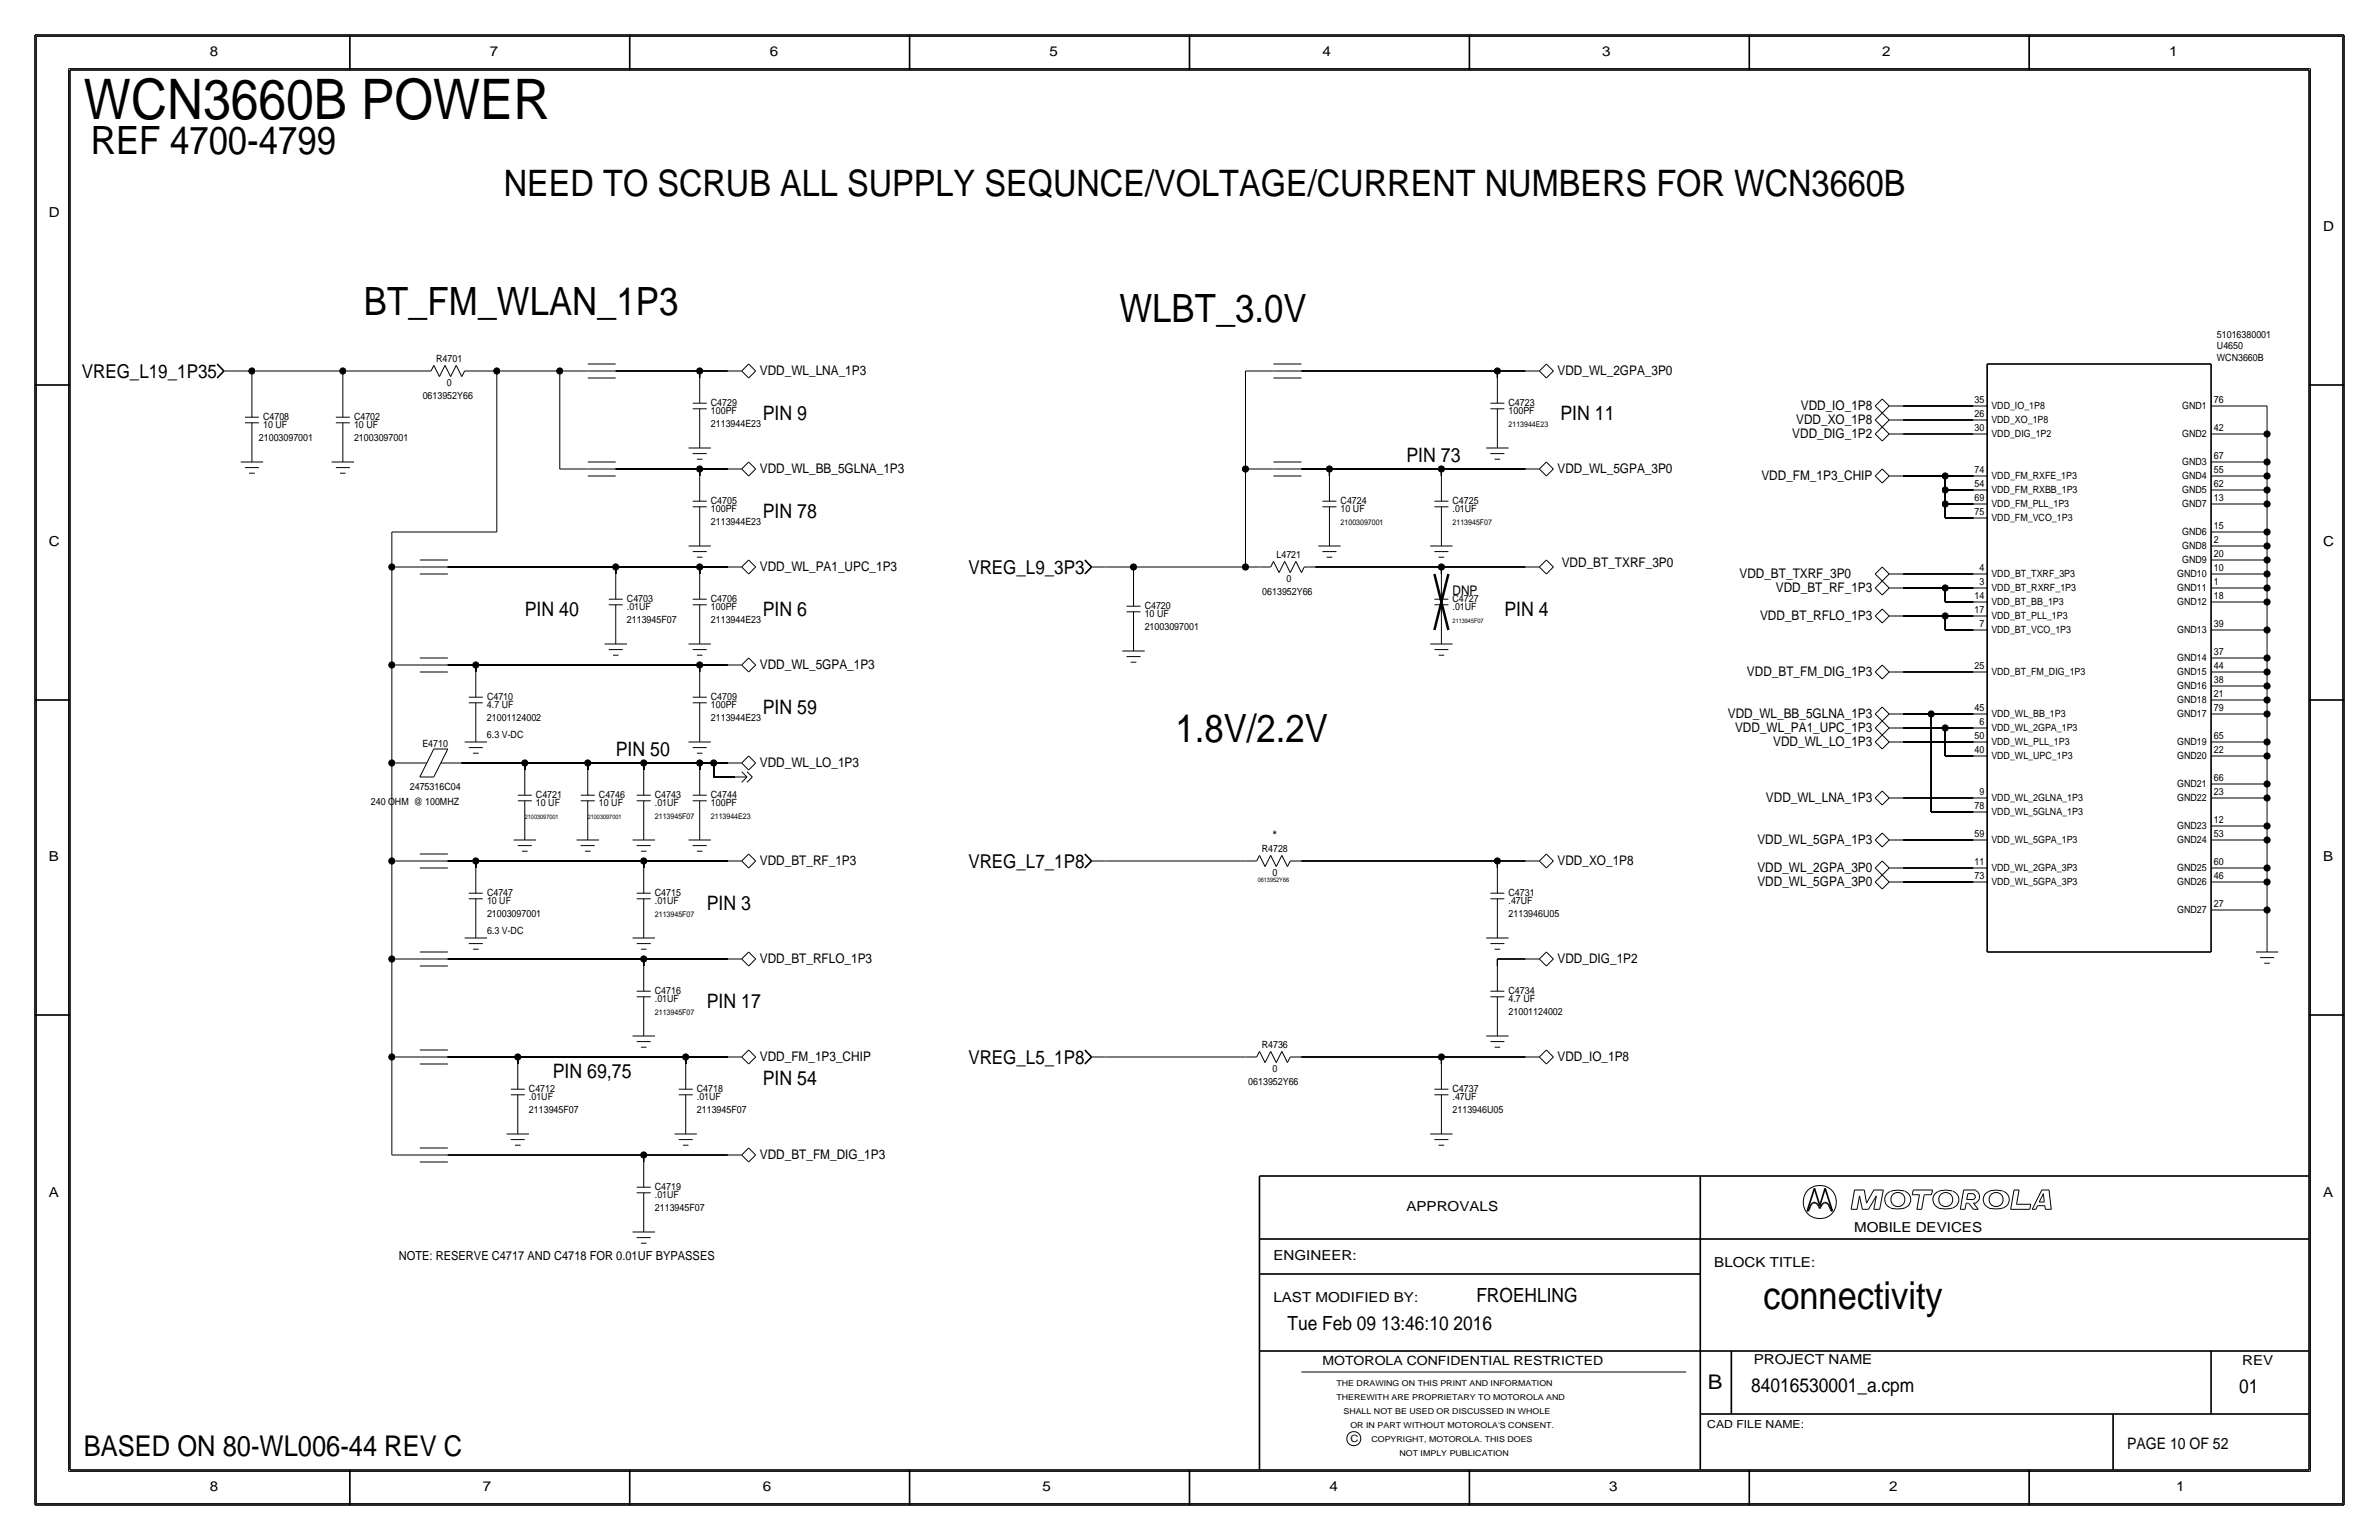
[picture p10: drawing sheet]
<svg xmlns="http://www.w3.org/2000/svg" width="432mm" height="279mm" viewBox="0 0 432 279" stroke-linecap="round" stroke-linejoin="round" font-family="sans-serif">
<defs><g id="words">
<text font-size="10.1" x="15.2" y="21.6">WCN3660B POWER</text>
<g font-size="7.1">
<text x="16.5" y="27.9">REF 4700-4799</text>
<text x="66" y="57.2">BT_FM_WLAN_1P3</text>
<text x="203.2" y="58.4">WLBT_3.0V</text>
<text x="213.4" y="134.6">1.8V/2.2V</text>
</g>
<text font-size="7" x="320" y="237.5">connectivity</text>
<text font-size="6.6" x="91.4" y="35.6">NEED TO SCRUB ALL SUPPLY SEQUNCE/VOLTAGE/CURRENT NUMBERS FOR WCN3660B</text>
<text font-size="5.2" x="15.2" y="264.2">BASED ON 80-WL006-44 REV C</text>
<text font-size="3.7" x="310" y="252.1">B</text>
<g font-size="3.6">
<text x="138.4" y="76.2">PIN 9</text>
<text x="283.2" y="76.2">PIN 11</text>
<text x="255.3" y="83.8">PIN 73</text>
<text x="138.4" y="94">PIN 78</text>
<text x="95.3" y="111.8">PIN 40</text>
<text x="138.4" y="111.8">PIN 6</text>
<text x="273" y="111.8">PIN 4</text>
<text x="138.4" y="129.5">PIN 59</text>
<text x="111.8" y="137.2">PIN 50</text>
<text x="128.3" y="165.1">PIN 3</text>
<text x="128.3" y="182.9">PIN 17</text>
<text x="100.3" y="195.6">PIN 69,75</text>
<text x="138.4" y="196.8">PIN 54</text>
</g>
<g font-size="3.5">
<text x="14.9" y="68.6">VREG_L19_1P35</text>
<text x="175.8" y="104.1">VREG_L9_3P3</text>
<text x="175.8" y="157.5">VREG_L7_1P8</text>
<text x="175.8" y="193">VREG_L5_1P8</text>
<text x="268" y="236.2">FROEHLING</text>
<text x="233.7" y="241.3">Tue Feb 09 13:46:10 2016</text>
<text x="317.9" y="252.6">84016530001_a.cpm</text>
<text x="406.4" y="252.7">01</text>
</g>
<text font-size="2.9" x="386.1" y="262.9">PAGE 10 OF 52</text>
<g font-size="2.5">
<text x="38.1" y="10.2">8</text>
<text x="88.9" y="10.2">7</text>
<text x="139.7" y="10.2">6</text>
<text x="190.5" y="10.2">5</text>
<text x="240" y="10.2">4</text>
<text x="290.8" y="10.2">3</text>
<text x="341.6" y="10.2">2</text>
<text x="393.7" y="10.2">1</text>
<text x="8.9" y="39.4">D</text>
<text x="421.6" y="41.9">D</text>
<text x="8.9" y="99.1">C</text>
<text x="421.6" y="99.1">C</text>
<text x="8.9" y="156.2">B</text>
<text x="421.6" y="156.2">B</text>
<text x="8.9" y="217.2">A</text>
<text x="255.3" y="219.7">APPROVALS</text>
<text x="421.6" y="217.2">A</text>
<text x="336.5" y="223.5">MOBILE DEVICES</text>
<text x="231.1" y="228.6">ENGINEER:</text>
<text x="311.1" y="229.9">BLOCK TITLE:</text>
<text x="231.1" y="236.2">LAST MODIFIED BY:</text>
<text x="318.3" y="247.5">PROJECT NAME</text>
<text x="407" y="247.6">REV</text>
<text x="38.1" y="270.5">8</text>
<text x="87.6" y="270.5">7</text>
<text x="138.4" y="270.5">6</text>
<text x="189.2" y="270.5">5</text>
<text x="241.3" y="270.5">4</text>
<text x="292.1" y="270.5">3</text>
<text x="342.9" y="270.5">2</text>
<text x="395" y="270.5">1</text>
</g>
<g font-size="2.4">
<text x="137.9" y="68.1">VDD_WL_LNA_1P3</text>
<text x="282.7" y="68.1">VDD_WL_2GPA_3P0</text>
<text x="326" y="77">VDD_XO_1P8</text>
<text x="326.9" y="74.4">VDD_IO_1P8</text>
<text x="325.3" y="79.5">VDD_DIG_1P2</text>
<text x="137.9" y="85.9">VDD_WL_BB_5GLNA_1P3</text>
<text x="282.7" y="85.9">VDD_WL_5GPA_3P0</text>
<text x="319.7" y="87.1">VDD_FM_1P3_CHIP</text>
<text x="137.9" y="103.6">VDD_WL_PA1_UPC_1P3</text>
<text x="263.7" y="107.9">DNP</text>
<text x="283.5" y="102.9">VDD_BT_TXRF_3P0</text>
<text x="315.7" y="104.9">VDD_BT_TXRF_3P0</text>
<text x="322.3" y="107.4">VDD_BT_RF_1P3</text>
<text x="319.5" y="112.5">VDD_BT_RFLO_1P3</text>
<text x="137.9" y="121.4">VDD_WL_5GPA_1P3</text>
<text x="317.1" y="122.7">VDD_BT_FM_DIG_1P3</text>
<text x="313.6" y="130.3">VDD_WL_BB_5GLNA_1P3</text>
<text x="314.9" y="132.8">VDD_WL_PA1_UPC_1P3</text>
<text x="321.8" y="135.4">VDD_WL_LO_1P3</text>
<text x="137.9" y="139.2">VDD_WL_LO_1P3</text>
<text x="320.5" y="145.5">VDD_WL_LNA_1P3</text>
<text x="231" y="152.4">*</text>
<text x="319" y="153.2">VDD_WL_5GPA_1P3</text>
<text x="137.9" y="157">VDD_BT_RF_1P3</text>
<text x="282.7" y="157">VDD_XO_1P8</text>
<text x="319" y="160.8">VDD_WL_5GPA_3P0</text>
<text x="319" y="158.2">VDD_WL_2GPA_3P0</text>
<text x="137.9" y="174.8">VDD_BT_RFLO_1P3</text>
<text x="282.7" y="174.8">VDD_DIG_1P2</text>
<text x="137.9" y="192.5">VDD_FM_1P3_CHIP</text>
<text x="282.7" y="192.5">VDD_IO_1P8</text>
<text x="137.9" y="210.3">VDD_BT_FM_DIG_1P3</text>
</g>
<g font-size="2.3">
<text x="72.4" y="228.6">NOTE: RESERVE C4717 AND C4718 FOR 0.01UF BYPASSES</text>
<text x="240" y="247.6">MOTOROLA CONFIDENTIAL RESTRICTED</text>
</g>
<text font-size="2" x="309.9" y="259.1">CAD FILE NAME:</text>
<g font-size="1.8">
<text x="79.2" y="65.7">R4701</text>
<text x="402.4" y="61.3">51016380001</text>
<text x="402.4" y="65.4">WCN3660B</text>
<text x="402.4" y="63.3">U4650</text>
<text x="81.1" y="70">0</text>
<text x="47.8" y="77.7">10 UF</text>
<text x="47.8" y="76.2">C4708</text>
<text x="64.3" y="77.7">10 UF</text>
<text x="64.3" y="76.2">C4702</text>
<text x="76.7" y="72.4">0613952Y66</text>
<text x="129" y="75.2">100PF</text>
<text x="129" y="73.7">C4729</text>
<text x="129" y="77.5">2113944E23</text>
<text x="273.8" y="75.2">100PF</text>
<text x="273.8" y="73.7">C4723</text>
<text x="358.4" y="75.7">26</text>
<text x="358.4" y="73.2">35</text>
<text x="361.4" y="76.8">VDD_XO_1P8</text>
<text x="361.4" y="74.3">VDD_IO_1P8</text>
<text x="396.1" y="74.3">GND1</text>
<text x="401.8" y="73.2">76</text>
<text x="47" y="80">21003097001</text>
<text x="64.3" y="80">21003097001</text>
<text x="358.4" y="78.2">30</text>
<text x="361.4" y="79.4">VDD_DIG_1P2</text>
<text x="396.1" y="79.4">GND2</text>
<text x="401.8" y="83.3">67</text>
<text x="401.8" y="78.2">42</text>
<text x="358.4" y="85.9">74</text>
<text x="358.4" y="88.4">54</text>
<text x="361.4" y="89.5">VDD_FM_RXBB_1P3</text>
<text x="361.4" y="87">VDD_FM_RXFE_1P3</text>
<text x="396.1" y="84.4">GND3</text>
<text x="396.1" y="89.5">GND5</text>
<text x="396.1" y="87">GND4</text>
<text x="401.8" y="88.4">62</text>
<text x="401.8" y="85.9">55</text>
<text x="129" y="95.3">2113944E23</text>
<text x="129" y="93">100PF</text>
<text x="129" y="91.4">C4705</text>
<text x="243.3" y="93">10 UF</text>
<text x="243.3" y="91.4">C4724</text>
<text x="263.6" y="93">.01UF</text>
<text x="263.7" y="91.4">C4725</text>
<text x="358.4" y="93.5">75</text>
<text x="358.4" y="90.9">69</text>
<text x="361.4" y="94.6">VDD_FM_VCO_1P3</text>
<text x="361.4" y="92">VDD_FM_PLL_1P3</text>
<text x="396.1" y="92">GND7</text>
<text x="401.8" y="90.9">13</text>
<text x="231.7" y="101.2">L4721</text>
<text x="396.1" y="99.7">GND8</text>
<text x="396.1" y="97.1">GND6</text>
<text x="401.8" y="101.1">20</text>
<text x="401.8" y="98.6">2</text>
<text x="401.8" y="96">15</text>
<text x="229.1" y="107.9">0613952Y66</text>
<text x="233.5" y="105.5">0</text>
<text x="359.3" y="103.6">4</text>
<text x="359.3" y="106.2">3</text>
<text x="361.4" y="104.7">VDD_BT_TXRF_3P3</text>
<text x="361.4" y="107.3">VDD_BT_RXRF_1P3</text>
<text x="395.2" y="107.3">GND11</text>
<text x="395.2" y="104.7">GND10</text>
<text x="396.1" y="102.2">GND9</text>
<text x="401.8" y="106.2">1</text>
<text x="401.8" y="103.6">10</text>
<text x="113.8" y="113">2113945F07</text>
<text x="113.8" y="110.7">.01UF</text>
<text x="113.8" y="109.2">C4703</text>
<text x="129" y="113">2113944E23</text>
<text x="129" y="110.7">100PF</text>
<text x="129" y="109.2">C4706</text>
<text x="207.8" y="112">10 UF</text>
<text x="207.8" y="110.5">C4720</text>
<text x="263.7" y="110.7">.01UF</text>
<text x="263.7" y="109.2">C4727</text>
<text x="358.4" y="111.3">17</text>
<text x="358.4" y="108.7">14</text>
<text x="359.3" y="113.8">7</text>
<text x="361.4" y="112.4">VDD_BT_PLL_1P3</text>
<text x="361.4" y="109.8">VDD_BT_BB_1P3</text>
<text x="395.2" y="109.8">GND12</text>
<text x="401.8" y="113.8">39</text>
<text x="401.8" y="108.7">18</text>
<text x="207.8" y="114.3">21003097001</text>
<text x="361.4" y="114.9">VDD_BT_VCO_1P3</text>
<text x="395.2" y="114.9">GND13</text>
<text x="395.2" y="120">GND14</text>
<text x="401.8" y="118.9">37</text>
<text x="358.4" y="121.4">25</text>
<text x="361.4" y="122.5">VDD_BT_FM_DIG_1P3</text>
<text x="395.2" y="125.1">GND16</text>
<text x="395.2" y="122.5">GND15</text>
<text x="401.8" y="124">38</text>
<text x="401.8" y="121.4">44</text>
<text x="88.4" y="130.8">21001124002</text>
<text x="88.4" y="128.5">4.7 UF</text>
<text x="88.4" y="127">C4710</text>
<text x="129" y="130.8">2113944E23</text>
<text x="129" y="128.5">100PF</text>
<text x="129" y="127">C4709</text>
<text x="358.4" y="129">45</text>
<text x="359.3" y="131.6">6</text>
<text x="361.4" y="130.2">VDD_WL_BB_1P3</text>
<text x="395.2" y="130.1">GND17</text>
<text x="395.2" y="127.6">GND18</text>
<text x="401.8" y="126.5">21</text>
<text x="401.8" y="129">79</text>
<text x="76.7" y="135.4">E4710</text>
<text x="88.4" y="133.9">6.3 V-DC</text>
<text x="358.4" y="136.7">40</text>
<text x="358.4" y="134.1">50</text>
<text x="361.4" y="132.7">VDD_WL_2GPA_1P3</text>
<text x="361.4" y="135.2">VDD_WL_PLL_1P3</text>
<text x="361.4" y="137.8">VDD_WL_UPC_1P3</text>
<text x="395.2" y="135.2">GND19</text>
<text x="395.2" y="137.8">GND20</text>
<text x="401.8" y="136.7">22</text>
<text x="401.8" y="134.1">65</text>
<text x="74.4" y="143.3">2475316C04</text>
<text x="395.2" y="142.8">GND21</text>
<text x="401.8" y="141.7">66</text>
<text x="67.3" y="146">240 OHM @ 100MHZ</text>
<text x="97.3" y="146.3">10 UF</text>
<text x="97.3" y="144.8">C4721</text>
<text x="108.7" y="146.3">10 UF</text>
<text x="108.7" y="144.8">C4746</text>
<text x="118.9" y="146.3">.01UF</text>
<text x="118.9" y="144.8">C4743</text>
<text x="129" y="146.3">100PF</text>
<text x="129" y="144.8">C4744</text>
<text x="358.4" y="146.8">78</text>
<text x="359.3" y="144.3">9</text>
<text x="361.4" y="145.4">VDD_WL_2GLNA_1P3</text>
<text x="361.4" y="147.9">VDD_WL_5GLNA_1P3</text>
<text x="395.2" y="145.4">GND22</text>
<text x="401.8" y="149.4">12</text>
<text x="401.8" y="144.3">23</text>
<text x="229" y="154.6">R4728</text>
<text x="358.4" y="151.9">59</text>
<text x="361.4" y="153">VDD_WL_5GPA_1P3</text>
<text x="395.2" y="150.5">GND23</text>
<text x="395.2" y="153">GND24</text>
<text x="401.8" y="151.9">53</text>
<text x="230.9" y="158.9">0</text>
<text x="358.4" y="159.5">73</text>
<text x="358.4" y="157">11</text>
<text x="361.4" y="160.6">VDD_WL_5GPA_3P3</text>
<text x="361.4" y="158.1">VDD_WL_2GPA_3P3</text>
<text x="395.2" y="160.6">GND26</text>
<text x="395.2" y="158.1">GND25</text>
<text x="401.8" y="159.5">46</text>
<text x="401.8" y="157">60</text>
<text x="88.4" y="164.1">10 UF</text>
<text x="88.4" y="166.4">21003097001</text>
<text x="88.4" y="162.6">C4747</text>
<text x="118.9" y="164.1">.01UF</text>
<text x="118.9" y="162.6">C4715</text>
<text x="273.8" y="164.1">.47UF</text>
<text x="273.8" y="166.4">2113946U05</text>
<text x="273.8" y="162.6">C4731</text>
<text x="395.2" y="165.7">GND27</text>
<text x="401.8" y="164.6">27</text>
<text x="88.4" y="169.4">6.3 V-DC</text>
<text x="118.9" y="181.9">.01UF</text>
<text x="118.9" y="180.3">C4716</text>
<text x="273.8" y="180.3">C4734</text>
<text x="273.8" y="181.9">4.7 UF</text>
<text x="273.8" y="184.2">21001124002</text>
<text x="229" y="190.1">R4736</text>
<text x="226.6" y="196.9">0613952Y66</text>
<text x="230.9" y="194.4">0</text>
<text x="96" y="201.9">2113945F07</text>
<text x="96" y="199.6">.01UF</text>
<text x="96" y="198.1">C4712</text>
<text x="126.5" y="201.9">2113945F07</text>
<text x="126.5" y="199.6">.01UF</text>
<text x="126.5" y="198.1">C4718</text>
<text x="263.6" y="199.6">.47UF</text>
<text x="263.7" y="201.9">2113946U05</text>
<text x="263.7" y="198.1">C4737</text>
<text x="118.9" y="215.9">C4719</text>
<text x="118.9" y="217.4">.01UF</text>
<text x="118.9" y="219.7">2113945F07</text>
<text x="245.1" y="261.6">C</text>
</g>
<g font-size="1.5">
<text x="242.6" y="251.5">THE DRAWING ON THIS PRINT AND INFORMATION</text>
<text x="242.6" y="254">THEREWITH ARE PROPRIETARY TO MOTOROLA AND</text>
<text x="243.8" y="256.5">SHALL NOT BE USED OR DISCUSSED IN WHOLE</text>
<text x="245.1" y="259.1">OR IN PART WITHOUT MOTOROLA'S CONSENT.</text>
<text x="248.9" y="261.6">COPYRIGHT, MOTOROLA. THIS DOES</text>
<text x="254" y="264.2">NOT IMPLY PUBLICATION</text>
</g>
<g font-size="1.4">
<text x="273.8" y="77.5">2113944E23</text>
<text x="243.3" y="95.2">21003097001</text>
<text x="263.7" y="95.2">2113945F07</text>
<text x="118.9" y="148.6">2113945F07</text>
<text x="129" y="148.6">2113944E23</text>
<text x="118.9" y="166.4">2113945F07</text>
<text x="118.9" y="184.1">2113945F07</text>
</g>
<g font-size="1.1">
<text x="263.7" y="113">2113945F07</text>
<text x="95.2" y="148.6">21003097001</text>
<text x="106.7" y="148.6">21003097001</text>
<text x="228.3" y="160">0613952Y66</text>
</g>
</g></defs>
<!-- layer: Nets -->
<g fill="none" stroke="#000" stroke-width=".18">
<path d="M43.2 67.3h2.5zM45.7 67.3h16.5zM45.7 67.3v3.8zM62.2 67.3v3.8zM62.2 67.3h14zM86.4 67.3h3.8zM90.2 67.3v29.2zM90.2 67.3h11.4zM101.6 67.3h5.1zM101.6 67.3v17.8zM111.8 67.3h15.2zM127 67.3v1.3z"/>
<path d="M127 67.3h5.1zM226.1 67.3v17.8zM226.1 67.3h5zM236.2 67.3h35.6zM271.8 67.3v1.3zM271.8 67.3h5.1zM345.4 78.7h12.7zM345.4 76.2h12.7zM345.4 73.7h12.7zM403.9 73.7h7.6zM403.9 78.7h7.6zM411.5 73.7v5z"/>
<path d="M411.5 78.7v5.1zM71.1 96.5v6.4zM71.1 96.5h19.1zM101.6 85.1h5.1zM111.8 85.1h15.2zM127 85.1v1.3zM127 85.1h5.1zM226.1 85.1h5zM226.1 85.1v17.8zM236.2 85.1h5.1zM241.3 85.1h20.3zM241.3 85.1v1.3z"/>
<path d="M261.6 85.1v1.3zM261.6 85.1h15.3zM345.4 86.4h7.7zM353.1 94h5zM353.1 91.4v2.6zM353.1 88.9v2.5zM353.1 86.4v2.5zM353.1 86.4h5zM353.1 91.4h5zM353.1 88.9h5zM403.9 83.8h7.6zM403.9 86.4h7.6z"/>
<path d="M403.9 88.9h7.6zM403.9 91.4h7.6zM403.9 96.5h7.6zM403.9 99.1h7.6zM411.5 83.8v2.6zM411.5 86.4v2.5zM411.5 88.9v2.5zM411.5 91.4v5.1zM411.5 96.5v2.6zM411.5 99.1v2.5zM71.1 102.9h5.1zM71.1 102.9v17.8z"/>
<path d="M81.3 102.9h30.5zM111.8 102.9h15.2zM111.8 102.9v1.2zM127 102.9v1.2zM127 102.9h5.1zM200.7 102.9h5zM205.7 102.9h20.4zM205.7 102.9v2.5zM226.1 102.9h2.5zM238.8 102.9h22.8zM261.6 102.9v1.2zM261.6 102.9h15.3z"/>
<path d="M345.4 104.1h12.7zM345.4 111.8h7.7zM345.4 106.7h7.7zM353.1 114.3h5zM353.1 111.8v2.5zM353.1 111.8h5zM353.1 109.2h5zM353.1 106.7v2.5zM353.1 106.7h5zM403.9 101.6h7.6zM403.9 104.1h7.6zM403.9 106.7h7.6z"/>
<path d="M403.9 109.2h7.6zM403.9 114.3h7.6zM403.9 119.4h7.6zM411.5 101.6v2.5zM411.5 104.1v2.6zM411.5 106.7v2.5zM411.5 109.2v5.1zM411.5 114.3v5.1zM411.5 119.4v2.5zM71.1 120.7h5.1zM71.1 138.4h2.6zM71.1 138.4v17.8z"/>
<path d="M71.1 120.7v17.7zM81.3 120.7h5.1zM83.8 138.4h11.5zM86.4 120.7v1.2zM86.4 120.7h40.6zM95.2 138.4v1.3zM95.2 138.4h11.5zM106.7 138.4v1.3zM106.7 138.4h10.1zM116.8 138.4v1.3zM116.8 138.4h10.2zM127 120.7v1.2z"/>
<path d="M127 120.7h5.1zM127 138.4v1.3zM127 138.4h2.5zM129.5 138.4h2.6zM129.5 138.4v2.6zM345.4 132.1h7.7zM345.4 129.5h5.1zM345.4 134.6h12.7zM345.4 121.9h12.7zM350.5 129.5h7.6zM350.5 129.5v17.8zM353.1 132.1h5z"/>
<path d="M353.1 132.1v5.1zM353.1 137.2h5zM403.9 121.9h7.6zM403.9 124.5h7.6zM403.9 127h7.6zM403.9 129.5h7.6zM403.9 134.6h7.6zM403.9 137.2h7.6zM411.5 121.9v2.6zM411.5 124.5v2.5zM411.5 127v2.5zM411.5 129.5v5.1z"/>
<path d="M411.5 134.6v2.6zM411.5 137.2v5zM71.1 156.2h5.1zM71.1 156.2v17.8zM81.3 156.2h5.1zM86.4 156.2v1.3zM86.4 156.2h30.4zM116.8 156.2v1.3zM116.8 156.2h15.3zM129.5 141h3.8zM200.7 156.2h25.4zM236.2 156.2h35.6z"/>
<path d="M271.8 156.2v1.3zM271.8 156.2h5.1zM345.4 152.4h12.7zM345.4 157.5h12.7zM345.4 144.8h12.7zM350.5 147.3h7.6zM403.9 142.2h7.6zM403.9 144.8h7.6zM403.9 149.9h7.6zM403.9 152.4h7.6zM403.9 157.5h7.6zM411.5 142.2v2.6z"/>
<path d="M411.5 144.8v5.1zM411.5 149.9v2.5zM411.5 152.4v5.1zM411.5 157.5v2.5zM71.1 174h5.1zM71.1 174v17.8zM81.3 174h35.5zM116.8 174v1.3zM116.8 174h15.3zM271.8 174v1.3zM271.8 174h5.1zM345.4 160h12.7z"/>
<path d="M403.9 165.1h7.6zM403.9 160h7.6zM411.5 165.1v5.1zM411.5 160v5.1zM71.1 191.8h5.1zM71.1 191.8v17.8zM81.3 191.8h12.7zM94 191.8v1.2zM94 191.8h30.5zM124.5 191.8v1.2zM124.5 191.8h7.6zM200.7 191.8h25.4z"/>
<path d="M236.2 191.8h25.4zM261.6 191.8v1.2zM261.6 191.8h15.3zM71.1 209.5h5.1zM81.3 209.5h35.5zM116.8 209.6v1.2zM116.8 209.5h15.3z"/>
</g>
<g fill="#000" stroke="#000" stroke-width=".18">
<circle cx="45.7" cy="67.3" r=".56"/>
<circle cx="62.2" cy="67.3" r=".56"/>
<circle cx="90.2" cy="67.3" r=".56"/>
<circle cx="101.6" cy="67.3" r=".56"/>
<circle cx="127" cy="67.3" r=".56"/>
<circle cx="271.8" cy="67.3" r=".56"/>
<circle cx="411.5" cy="78.7" r=".56"/>
<circle cx="127" cy="85.1" r=".56"/>
<circle cx="226.1" cy="85.1" r=".56"/>
<circle cx="241.3" cy="85.1" r=".56"/>
<circle cx="261.6" cy="85.1" r=".56"/>
<circle cx="353.1" cy="86.4" r=".56"/>
<circle cx="353.1" cy="91.4" r=".56"/>
<circle cx="353.1" cy="88.9" r=".56"/>
<circle cx="411.5" cy="96.5" r=".56"/>
<circle cx="411.5" cy="88.9" r=".56"/>
<circle cx="411.5" cy="99.1" r=".56"/>
<circle cx="411.5" cy="91.4" r=".56"/>
<circle cx="411.5" cy="83.8" r=".56"/>
<circle cx="411.5" cy="86.4" r=".56"/>
<circle cx="71.1" cy="102.9" r=".56"/>
<circle cx="111.8" cy="102.9" r=".56"/>
<circle cx="127" cy="102.9" r=".56"/>
<circle cx="205.7" cy="102.9" r=".56"/>
<circle cx="226.1" cy="102.9" r=".56"/>
<circle cx="261.6" cy="102.9" r=".56"/>
<circle cx="353.1" cy="106.7" r=".56"/>
<circle cx="353.1" cy="111.8" r=".56"/>
<circle cx="411.5" cy="114.3" r=".56"/>
<circle cx="411.5" cy="106.7" r=".56"/>
<circle cx="411.5" cy="104.1" r=".56"/>
<circle cx="411.5" cy="101.6" r=".56"/>
<circle cx="411.5" cy="119.4" r=".56"/>
<circle cx="411.5" cy="109.2" r=".56"/>
<circle cx="71.1" cy="138.4" r=".56"/>
<circle cx="71.1" cy="120.6" r=".56"/>
<circle cx="86.4" cy="120.6" r=".56"/>
<circle cx="95.2" cy="138.4" r=".56"/>
<circle cx="106.7" cy="138.4" r=".56"/>
<circle cx="116.8" cy="138.4" r=".56"/>
<circle cx="127" cy="138.4" r=".56"/>
<circle cx="127" cy="120.6" r=".56"/>
<circle cx="129.5" cy="138.4" r=".56"/>
<circle cx="350.5" cy="129.5" r=".56"/>
<circle cx="353.1" cy="132.1" r=".56"/>
<circle cx="411.5" cy="124.5" r=".56"/>
<circle cx="411.5" cy="137.2" r=".56"/>
<circle cx="411.5" cy="129.5" r=".56"/>
<circle cx="411.5" cy="127" r=".56"/>
<circle cx="411.5" cy="121.9" r=".56"/>
<circle cx="411.5" cy="134.6" r=".56"/>
<circle cx="71.1" cy="156.2" r=".56"/>
<circle cx="86.4" cy="156.2" r=".56"/>
<circle cx="116.8" cy="156.2" r=".56"/>
<circle cx="271.8" cy="156.2" r=".56"/>
<circle cx="411.5" cy="157.5" r=".56"/>
<circle cx="411.5" cy="142.2" r=".56"/>
<circle cx="411.5" cy="152.4" r=".56"/>
<circle cx="411.5" cy="149.9" r=".56"/>
<circle cx="411.5" cy="144.8" r=".56"/>
<circle cx="71.1" cy="174" r=".56"/>
<circle cx="116.8" cy="174" r=".56"/>
<circle cx="411.5" cy="165.1" r=".56"/>
<circle cx="411.5" cy="160" r=".56"/>
<circle cx="71.1" cy="191.8" r=".56"/>
<circle cx="94" cy="191.8" r=".56"/>
<circle cx="124.5" cy="191.8" r=".56"/>
<circle cx="261.6" cy="191.8" r=".56"/>
<circle cx="116.8" cy="209.5" r=".56"/>
</g>
<!-- layer: Components -->
<g fill="none" stroke="#000" stroke-width=".18">
<path d="M40.6 67.3h2.6zM44.4 75.7h2.6zM44.4 76.7h2.6zM45.7 76.7v4.6zM45.7 71.1v4.6zM61 75.7h2.5zM61 76.7h2.5zM62.2 76.7v4.6zM62.2 71.1v4.6zM76.2 67.3h2zM78.7 66.3l-.5 1zM78.7 66.3l1.1 2z"/>
<path d="M80.8 66.3l-1 2zM80.8 66.3l1 2zM82.8 66.3l-1 2zM82.8 66.3l1 2zM84.3 67.3h2.1zM84.3 67.3l-.5 1zM106.7 67.3h5.1zM106.7 66h5.1zM106.7 68.6h5.1zM125.7 74.2h2.6zM125.7 73.2h2.6zM127 74.2v4.5z"/>
<path d="M127 68.6v4.6zM127 78.7v2.6zM132.1 67.3h2.5zM134.6 67.3l1.3 1.3zM135.9 66l-1.3 1.3zM135.9 66l1.3 1.3zM137.2 67.3l-1.3 1.3zM231.1 67.3h5.1zM231.1 66h5.1zM231.1 68.6h5.1zM270.5 74.2h2.5zM270.5 73.2h2.5z"/>
<path d="M271.8 74.2v4.5zM271.8 68.6v4.6zM271.8 78.7v2.6zM276.9 67.3h2.5zM279.4 67.3l1.3 1.3zM280.7 66l-1.3 1.3zM280.7 66l1.2 1.3zM281.9 67.3l-1.2 1.3zM340.4 73.7l1.2 1.2zM340.4 76.2l1.2 1.3zM340.4 78.7l1.2 1.3zM341.6 72.4l1.3 1.3z"/>
<path d="M341.6 74.9l1.3 1.3zM341.6 77.5l1.3 1.2zM341.6 72.4l-1.2 1.3zM341.6 74.9l-1.2 1.3zM341.6 77.5l-1.2 1.2zM342.9 73.7l-1.3 1.2zM342.9 76.2l-1.3 1.3zM342.9 78.7l-1.3 1.3zM342.9 73.7h2.5zM342.9 76.2h2.5zM342.9 78.7h2.5zM358.1 73.7h2.6z"/>
<path d="M358.1 76.2h2.6zM358.1 78.7h2.6zM401.3 73.7h2.6zM401.3 78.7h2.6zM43.7 83.8h4.1zM44.4 84.8h2.6zM45.2 85.9h1zM45.7 81.3v2.5zM60.2 83.8h4.1zM61 84.8h2.5zM61.7 85.9h1zM62.2 81.3v2.5z"/>
<path d="M106.7 85.1h5.1zM106.7 83.8h5.1zM106.7 86.4h5.1zM125 81.3h4zM125 99.1h4zM125.7 91.9h2.6zM125.7 82.3h2.6zM125.7 90.9h2.6zM126.5 83.3h1zM127 91.9v4.6zM127 86.4v4.5zM127 96.5v2.6z"/>
<path d="M132.1 85.1h2.5zM134.6 85.1l1.3 1.3zM135.9 83.8l-1.3 1.3zM135.9 83.8l1.3 1.3zM137.2 85.1l-1.3 1.3zM231.1 85.1h5.1zM231.1 83.8h5.1zM231.1 86.4h5.1zM239.3 99.1h4zM240 90.9h2.6zM240 91.9h2.6zM241.3 91.9v4.6z"/>
<path d="M241.3 86.4v4.5zM241.3 96.5v2.6zM259.6 99.1h4.1zM260.3 91.9h2.6zM260.4 90.9h2.5zM261.6 91.9v4.6zM261.6 86.4v4.5zM261.6 96.5v2.6zM269.7 81.3h4.1zM270.5 82.3h2.5zM271.3 83.3h1zM276.9 85.1h2.5z"/>
<path d="M279.4 85.1l1.3 1.3zM280.7 83.8l-1.3 1.3zM280.7 83.8l1.2 1.3zM281.9 85.1l-1.2 1.3zM340.4 86.4l1.2 1.2zM341.6 85.1l1.3 1.3zM341.6 85.1l-1.2 1.3zM342.9 86.4l-1.3 1.2zM342.9 86.4h2.5zM358.1 86.4h2.6zM358.1 94h2.6zM358.1 91.4h2.6z"/>
<path d="M358.1 88.9h2.6zM401.3 86.4h2.6zM401.3 88.9h2.6zM401.3 91.4h2.6zM401.3 96.5h2.6zM401.3 99.1h2.6zM401.3 83.8h2.6zM76.2 102.9h5.1zM76.2 101.6h5.1zM76.2 104.1h5.1zM76.2 119.4h5.1zM109.7 116.8h4.1z"/>
<path d="M110.5 109.7h2.5zM110.5 117.9h2.5zM110.5 108.7h2.5zM111.3 118.9h1zM111.8 114.3v2.5zM111.8 109.7v4.6zM111.8 104.1v4.6zM125 116.8h4zM125.7 109.7h2.6zM125.7 100.1h2.6zM125.7 108.7h2.6zM125.7 117.9h2.6z"/>
<path d="M126.5 101.1h1zM126.5 118.9h1zM127 109.7v4.6zM127 104.1v4.6zM127 114.3v2.5zM132.1 102.9h2.5zM134.6 102.9l1.3 1.2zM135.9 101.6l-1.3 1.3zM135.9 119.4l-1.3 1.2zM135.9 101.6l1.3 1.3zM135.9 119.4l1.3 1.3zM137.2 102.9l-1.3 1.2z"/>
<path d="M198.1 102.9h2.6zM203.7 118.1h4.1zM204.5 111h2.5zM204.5 110h2.5zM204.5 119.1h2.5zM205.7 111v4.6zM205.7 105.4v4.6zM205.7 115.6v2.5zM228.6 102.9h2zM231.1 101.9l-.5 1zM231.1 101.9l1.1 2zM233.2 101.9l-1 2z"/>
<path d="M233.2 101.9l1 2zM235.2 101.9l-1 2zM235.2 101.9l1 2zM236.7 102.9l-.5 1zM236.7 102.9h2.1zM240 100.1h2.6zM240.8 101.1h1zM259.6 116.8h4.1zM260.3 109.7h2.6zM260.4 108.7h2.5zM260.4 117.9h2.5zM260.4 100.1h2.5z"/>
<path d="M261.1 118.9h1zM261.1 101.1h1zM261.6 109.7v4.6zM261.6 104.1v4.6zM261.6 114.3v2.5zM276.9 102.9h2.5zM279.4 102.9l1.3 1.2zM280.7 101.6l-1.3 1.3zM280.7 101.6l1.2 1.3zM281.9 102.9l-1.2 1.2zM340.4 111.8l1.2 1.2zM340.4 104.1l1.2 1.3z"/>
<path d="M340.4 106.7l1.2 1.2zM341.6 110.5l1.3 1.3zM341.6 102.9l1.3 1.2zM341.6 105.4l1.3 1.3zM341.6 110.5l-1.2 1.3zM341.6 102.9l-1.2 1.2zM341.6 105.4l-1.2 1.3zM342.9 111.8l-1.3 1.2zM342.9 104.1l-1.3 1.3zM342.9 106.7l-1.3 1.2zM342.9 111.8h2.5zM342.9 104.1h2.5z"/>
<path d="M342.9 106.7h2.5zM358.1 106.7h2.6zM358.1 109.2h2.6zM358.1 111.8h2.6zM358.1 104.1h2.6zM358.1 114.3h2.6zM401.3 101.6h2.6zM401.3 104.1h2.6zM401.3 114.3h2.6zM401.3 109.2h2.6zM401.3 106.7h2.6zM401.3 119.4h2.6z"/>
<path d="M73.7 138.4h3.8zM76.2 120.7h5.1zM76.2 121.9h5.1zM78.7 135.9h2.6zM78.7 135.9l-2.5 5.1zM80 138.4h3.8zM81.3 135.9l-2.6 5.1zM84.3 134.6h4.1zM85.1 126.5h2.5zM85.1 135.6h2.5zM85.1 127.5h2.5zM85.9 136.7h1z"/>
<path d="M86.4 127.5v4.6zM86.4 121.9v4.6zM86.4 132.1v2.5zM95.2 139.7v4.6zM106.7 139.7v4.6zM116.8 139.7v4.6zM125 134.6h4zM125.7 127.5h2.6zM125.7 126.5h2.6zM125.7 135.6h2.6zM126.5 136.7h1zM127 127.5v4.6z"/>
<path d="M127 121.9v4.6zM127 132.1v2.5zM127 139.7v4.6zM132.1 120.7h2.5zM132.1 138.4h2.5zM134.6 120.7l1.3 1.2zM134.6 138.4l1.3 1.3zM135.9 137.2l-1.3 1.2zM135.9 137.2l1.3 1.2zM137.2 120.7l-1.3 1.2zM137.2 138.4l-1.3 1.3zM205.2 120.1h1z"/>
<path d="M340.4 121.9l1.2 1.3zM340.4 132.1l1.2 1.2zM340.4 129.5l1.2 1.3zM340.4 134.6l1.2 1.3zM341.6 120.7l1.3 1.2zM341.6 130.8l1.3 1.3zM341.6 128.3l1.3 1.2zM341.6 133.4l1.3 1.2zM341.6 120.7l-1.2 1.2zM341.6 130.8l-1.2 1.3zM341.6 128.3l-1.2 1.2zM341.6 133.3l-1.2 1.3z"/>
<path d="M342.9 121.9l-1.3 1.3zM342.9 132.1l-1.3 1.2zM342.9 129.5l-1.3 1.3zM342.9 134.6l-1.3 1.3zM342.9 121.9h2.5zM342.9 132.1h2.5zM342.9 129.5h2.5zM342.9 134.6h2.5zM358.1 129.5h2.6zM358.1 137.2h2.6zM358.1 121.9h2.6zM358.1 132.1h2.6z"/>
<path d="M358.1 134.6h2.6zM401.3 137.2h2.6zM401.3 134.6h2.6zM401.3 127h2.6zM401.3 129.5h2.6zM401.3 121.9h2.6zM401.3 124.5h2.6zM76.2 141h2.5zM76.2 156.2h5.1zM76.2 154.9h5.1zM76.2 157.5h5.1zM86.4 157.5v4.6z"/>
<path d="M93.2 152.4h4.1zM94 145.3h2.5zM94 144.3h2.5zM94 153.4h2.5zM94.7 154.4h1.1zM95.2 145.3v4.6zM95.2 149.9v2.5zM104.6 152.4h4.1zM105.4 144.3h2.5zM105.4 153.4h2.5zM105.4 145.3h2.6zM106.2 154.4h1z"/>
<path d="M106.7 145.3v4.6zM106.7 149.9v2.5zM114.8 152.4h4.1zM115.6 145.3h2.5zM115.6 144.3h2.5zM115.6 153.4h2.5zM116.3 154.4h1zM116.8 145.3v4.6zM116.8 149.9v2.5zM116.8 157.5v4.6zM125 152.4h4zM125.7 145.3h2.6z"/>
<path d="M125.7 144.3h2.6zM125.7 153.4h2.6zM126.5 154.4h1zM127 145.3v4.6zM127 149.9v2.5zM132.1 156.2h2.5zM133.3 141h2.3zM134.6 140l1 1zM134.6 141.9l1-.9zM134.6 156.2l1.3 1.3zM135.6 140l1 1zM135.6 141.9l1-.9z"/>
<path d="M135.9 154.9l-1.3 1.3zM135.9 154.9l1.3 1.3zM137.2 156.2l-1.3 1.3zM198.1 156.2h2.6zM226.1 156.2h2zM228.6 155.2l-.5 1zM228.6 155.2l1 2zM230.6 155.2l-1 2zM230.6 155.2l1 2zM232.7 155.2l-1.1 2zM232.7 155.2l1 2zM234.2 156.2h2z"/>
<path d="M234.2 156.2l-.5 1zM271.8 157.5v4.6zM276.9 156.2h2.5zM279.4 156.2l1.3 1.3zM280.7 154.9l-1.3 1.3zM280.7 154.9l1.2 1.3zM281.9 156.2l-1.2 1.3zM340.4 144.8l1.2 1.2zM340.4 152.4l1.2 1.3zM340.4 157.5l1.2 1.2zM341.6 143.5l1.3 1.3zM341.6 151.1l1.3 1.3z"/>
<path d="M341.6 156.2l1.3 1.3zM341.6 158.8l1.3 1.2zM341.6 143.5l-1.2 1.3zM341.6 151.1l-1.2 1.3zM341.6 156.2l-1.2 1.3zM341.6 158.8l-1.2 1.2zM342.9 144.8l-1.3 1.2zM342.9 152.4l-1.3 1.3zM342.9 157.5l-1.3 1.2zM342.9 144.8h2.5zM342.9 152.4h2.5zM342.9 157.5h2.5z"/>
<path d="M358.1 147.3h2.6zM358.1 152.4h2.6zM358.1 157.5h2.6zM358.1 144.8h2.6zM401.3 157.5h2.6zM401.3 152.4h2.6zM401.3 149.9h2.6zM401.3 144.8h2.6zM401.3 142.2h2.6zM76.2 174h5.1zM76.2 172.7h5.1zM76.2 175.3h5.1z"/>
<path d="M84.3 170.2h4.1zM85.1 162.1h2.5zM85.1 171.2h2.5zM85.1 163.1h2.5zM85.9 172.2h1zM86.4 163.1v4.5zM86.4 167.6v2.6zM114.8 170.2h4.1zM115.6 163.1h2.5zM115.6 171.2h2.5zM115.6 162.1h2.5zM115.6 179.8h2.5z"/>
<path d="M116.3 172.2h1zM116.8 167.6v2.6zM116.8 163.1v4.5zM116.8 175.3v4.5zM132.1 174h2.5zM134.6 174l1.3 1.3zM135.9 172.7l-1.3 1.3zM135.9 172.7l1.3 1.3zM137.2 174l-1.3 1.3zM269.7 170.2h4.1zM270.5 163.1h2.5zM270.5 162.1h2.5z"/>
<path d="M270.5 171.2h2.5zM270.5 179.8h2.5zM271.3 172.2h1zM271.8 163.1v4.5zM271.8 167.6v2.6zM271.8 175.3v4.5zM276.9 174h2.5zM279.4 174l1.3 1.3zM280.7 172.7l-1.3 1.3zM280.7 172.7l1.2 1.3zM281.9 174l-1.2 1.3zM340.4 160l1.2 1.3z"/>
<path d="M342.9 160l-1.3 1.3zM342.9 160h2.5zM358.1 160h2.6zM401.3 165.1h2.6zM401.3 160h2.6zM409.4 172.7h4.1zM410.2 173.7h2.5zM411 174.8h1zM411.5 170.2v2.5zM76.2 191.8h5.1zM76.2 190.5h5.1zM76.2 193h5.1z"/>
<path d="M92.7 197.6h2.5zM92.7 198.6h2.6zM94 198.6v4.6zM94 193v4.6zM114.8 188h4.1zM115.6 180.8h2.5zM115.6 189h2.5zM116.3 190h1zM116.8 180.8v4.6zM116.8 185.4v2.6zM123.2 198.6h2.5zM123.2 197.6h2.5z"/>
<path d="M124.5 198.6v4.6zM124.5 193v4.6zM132.1 191.8h2.5zM134.6 191.8l1.3 1.2zM135.9 190.5l-1.3 1.3zM135.9 190.5l1.3 1.3zM137.2 191.8l-1.3 1.2zM198.1 191.8h2.6zM226.1 191.8h2zM228.6 190.8l-.5 1zM228.6 190.8l1 2zM230.6 190.8l-1 2z"/>
<path d="M230.6 190.8l1 2zM232.7 190.8l-1.1 2zM232.7 190.8l1 2zM234.2 191.8h2zM234.2 191.8l-.5 1zM260.3 198.6h2.6zM260.4 197.6h2.5zM261.6 198.6v4.6zM261.6 193v4.6zM269.7 188h4.1zM270.5 180.8h2.5zM270.5 189h2.5z"/>
<path d="M271.3 190h1zM271.8 180.8v4.6zM271.8 185.4v2.6zM276.9 191.8h2.5zM279.4 191.8l1.3 1.2zM280.7 190.5l-1.3 1.3zM280.7 190.5l1.2 1.3zM281.9 191.8l-1.2 1.2zM76.2 209.5h5.1zM76.2 208.3h5.1zM76.2 210.8h5.1zM91.9 205.7h4.1z"/>
<path d="M92.7 206.8h2.5zM93.5 207.8h1zM94 203.2v2.5zM115.6 216.4h2.5zM115.6 215.4h2.5zM116.8 216.4v4.6zM116.8 210.8v4.6zM122.4 205.7h4.1zM123.2 206.8h2.5zM124 207.8h1zM124.5 203.2v2.5zM132.1 209.5h2.5z"/>
<path d="M134.6 209.5l1.3 1.3zM135.9 208.3l-1.3 1.2zM135.9 208.3l1.3 1.2zM137.2 209.5l-1.3 1.3zM259.6 205.7h4.1zM260.4 206.8h2.5zM261.1 207.8h1zM261.6 203.2v2.5zM114.8 223.5h4.1zM115.6 224.5h2.5zM116.3 225.6h1zM116.8 221v2.5z"/>
</g>
<path d="M39.4 66l1.2 1.3zM40.6 67.3l-1.2 1.3zM360.7 66h40.6zM360.7 66v106.7zM401.3 66v106.7zM196.9 101.6l1.2 1.3zM198.1 102.9l-1.2 1.2zM196.9 154.9l1.2 1.3zM198.1 156.2l-1.2 1.3zM360.7 172.7h40.6zM196.9 190.5l1.2 1.3zM198.1 191.8l-1.2 1.2z" fill="none" stroke="#000" stroke-width=".3"/>
<path d="M260.3 104.1l2.6 10.2zM262.9 104.1l-2.6 10.2z" fill="none" stroke="#000" stroke-width=".45"/>
<!-- layer: Page Border and Title Block -->
<g fill="none" stroke="#000" stroke-width=".3">
<path d="M6.3 6.4v266.7zM6.4 6.4h419zM12.7 12.7h406.4zM12.7 12.7v254zM63.5 6.4v6.3zM114.3 6.4v6.3zM165.1 6.4v6.3zM215.9 6.3v6.4zM266.7 6.4v6.3zM317.5 6.4v6.3zM368.3 6.4v6.3zM419.1 12.7v254z"/>
<path d="M425.4 6.4v266.7zM6.3 69.8h6.4zM419.1 69.8h6.3zM6.3 127h6.4zM419.1 127h6.3zM6.3 184.1h6.4zM419.1 184.1h6.3zM228.6 213.4v53.3zM228.6 213.4h190.5zM308.6 213.4v53.3zM328 219.7h.2zM328.4 219.4l-.2 .3z"/>
<path d="M328.6 218.8l-.2 .6zM328.8 218.5l-.2 .3zM329 218.3l.2-.1zM329 218.3l-.2 .2zM329.2 218.2h.2zM329.3 215.6l-1.3 4.1zM329.3 215.6l1 3.1zM329.4 218.2l.2 .1zM329.6 218.3l.3 .2zM329.9 218.5l.2 .3zM330.1 218.8l.2 .5zM330.5 218.8l-.2 .5z"/>
<path d="M330.8 218.5l-.3 .3zM331 218.3l-.2 .2zM331 218.3l.2-.1zM331.2 218.2h.2zM331.3 215.6l1.3 4.1zM331.3 215.6l-1 3.1zM331.4 218.2l.2 .1zM331.6 218.3l.2 .2zM331.8 218.5l.2 .3zM332 218.8l.3 .6zM332.3 219.4l.1 .3zM332.4 219.7h.2z"/>
<path d="M228.6 231.1h80zM228.6 224.8h190.5zM228.6 245.1h190.5zM308.6 256.5h110.5zM314.2 245.1v11.4zM383.5 256.5v10.2zM401.3 245.1v11.4zM6.4 273h419zM12.7 266.7h406.4zM63.5 266.7v6.4zM114.3 266.7v6.4zM165.1 266.7v6.4z"/>
<path d="M215.9 266.7v6.3zM266.7 266.7v6.4zM317.5 266.7v6.4zM368.3 266.7v6.4z"/>
</g>
<g fill="none" stroke="#000" stroke-width=".18">
<path d="M6.6 6.6h418.6zM6.6 6.6v266.2zM12.4 12.4v254.6zM12.4 12.4h407zM419.4 12.4v254.6zM425.2 6.6v266.2zM336 219.4h1.1zM336.6 215.9h1.8zM336.6 215.9l-.6 3.5zM337.5 217l-.4 2.4zM337.5 217l.5 2.4zM338 219.4h1.1z"/>
<path d="M338.4 215.9l.4 2.4zM340.1 219.4h1.1zM340.1 215.9h1.7zM340.1 215.9l-1.3 2.4zM340.6 217l-1.5 2.4zM340.6 217l-.5 2.4zM341.8 215.9l-.6 3.5zM343.1 216.2a1.6 1.6 0 0 0-1 1.5 1.6 1.6 0 0 0 1.1 1.5M345.7 216.1h-.2a4 4 0 0 0-2.3 .1M345.7 216.2a1.59 1.59 0 0 1 1.1 1.5 1.59 1.59 0 0 1-1.1 1.5 5.1 5.1 0 0 1-2.5 0M347.1 216.8h1.3zM347.3 215.9l-.2 .9z"/>
<path d="M347.3 215.9h3.5zM347.9 219.4h.9zM348.4 216.8l-.5 2.6zM349.2 216.8l-.4 2.6zM349.2 216.8h1.4zM350.8 215.9l-.2 .9zM354.4 216.1a3.1 3.1 0 0 0-3.3 .7 1.62 1.62 0 0 0 .8 2.4M354.4 219.2a5.1 5.1 0 0 1-2.5 0M354.5 216.2a1.59 1.59 0 0 1 1 1.5 1.59 1.59 0 0 1-1 1.5M355.8 219.4h.9zM356.4 215.9l-.6 3.5zM356.4 215.9h2.2z"/>
<path d="M356.9 218.3l-.2 1.1zM356.9 218.3h.4zM357 217.6h1.2zM357.2 216.6l-.2 1zM357.2 216.6h1zM357.3 218.3l.9 1.1zM358.1 216.7a.5 .5 0 0 1 .4 .4 .5 .5 0 0 1-.4 .5M358.2 219.4h.9zM358.2 218.3l.9 1.1zM358.2 218.3h.4zM358.5 216a1.24 1.24 0 0 1 .8 1.1 1.24 1.24 0 0 1-.8 1.2M363.5 216.1a3.1 3.1 0 0 0-3.3 .7 1.62 1.62 0 0 0 .8 2.4"/>
<path d="M363.6 219.2a5.1 5.1 0 0 1-2.6 0M363.6 216.2a1.59 1.59 0 0 1 1.1 1.5 1.59 1.59 0 0 1-1.1 1.5M364.9 219.4h3.5zM365.6 215.9l-.7 3.5zM365.6 215.9h.9zM366 218.5h2.6zM366.5 215.9l-.5 2.6zM368.6 218.5l-.2 .9zM368.9 219.4h.6zM369.8 218.7h1.3zM369.8 218.7l-.3 .7zM370.1 218.1h.9z"/>
<path d="M370.6 215.9l-1.7 3.5zM370.6 215.9h1.3zM370.9 216.6l-.8 1.5zM370.9 216.6l.1 1.5zM371.1 218.7l.1 .7zM371.2 219.4h1.1zM371.9 215.9l.4 3.5zM236.2 248.9h69.9zM6.6 272.8h418.6zM12.4 267h407z"/>
<circle cx="330.3" cy="218.1" r="3"/>
<circle cx="344.5" cy="217.6" r="1.28"/>
<circle cx="353.2" cy="217.6" r="1.28"/>
<circle cx="362.3" cy="217.6" r="1.28"/>
<circle cx="245.7" cy="261" r="1.28"/>
</g>
<use href="#words"/>
</svg>
